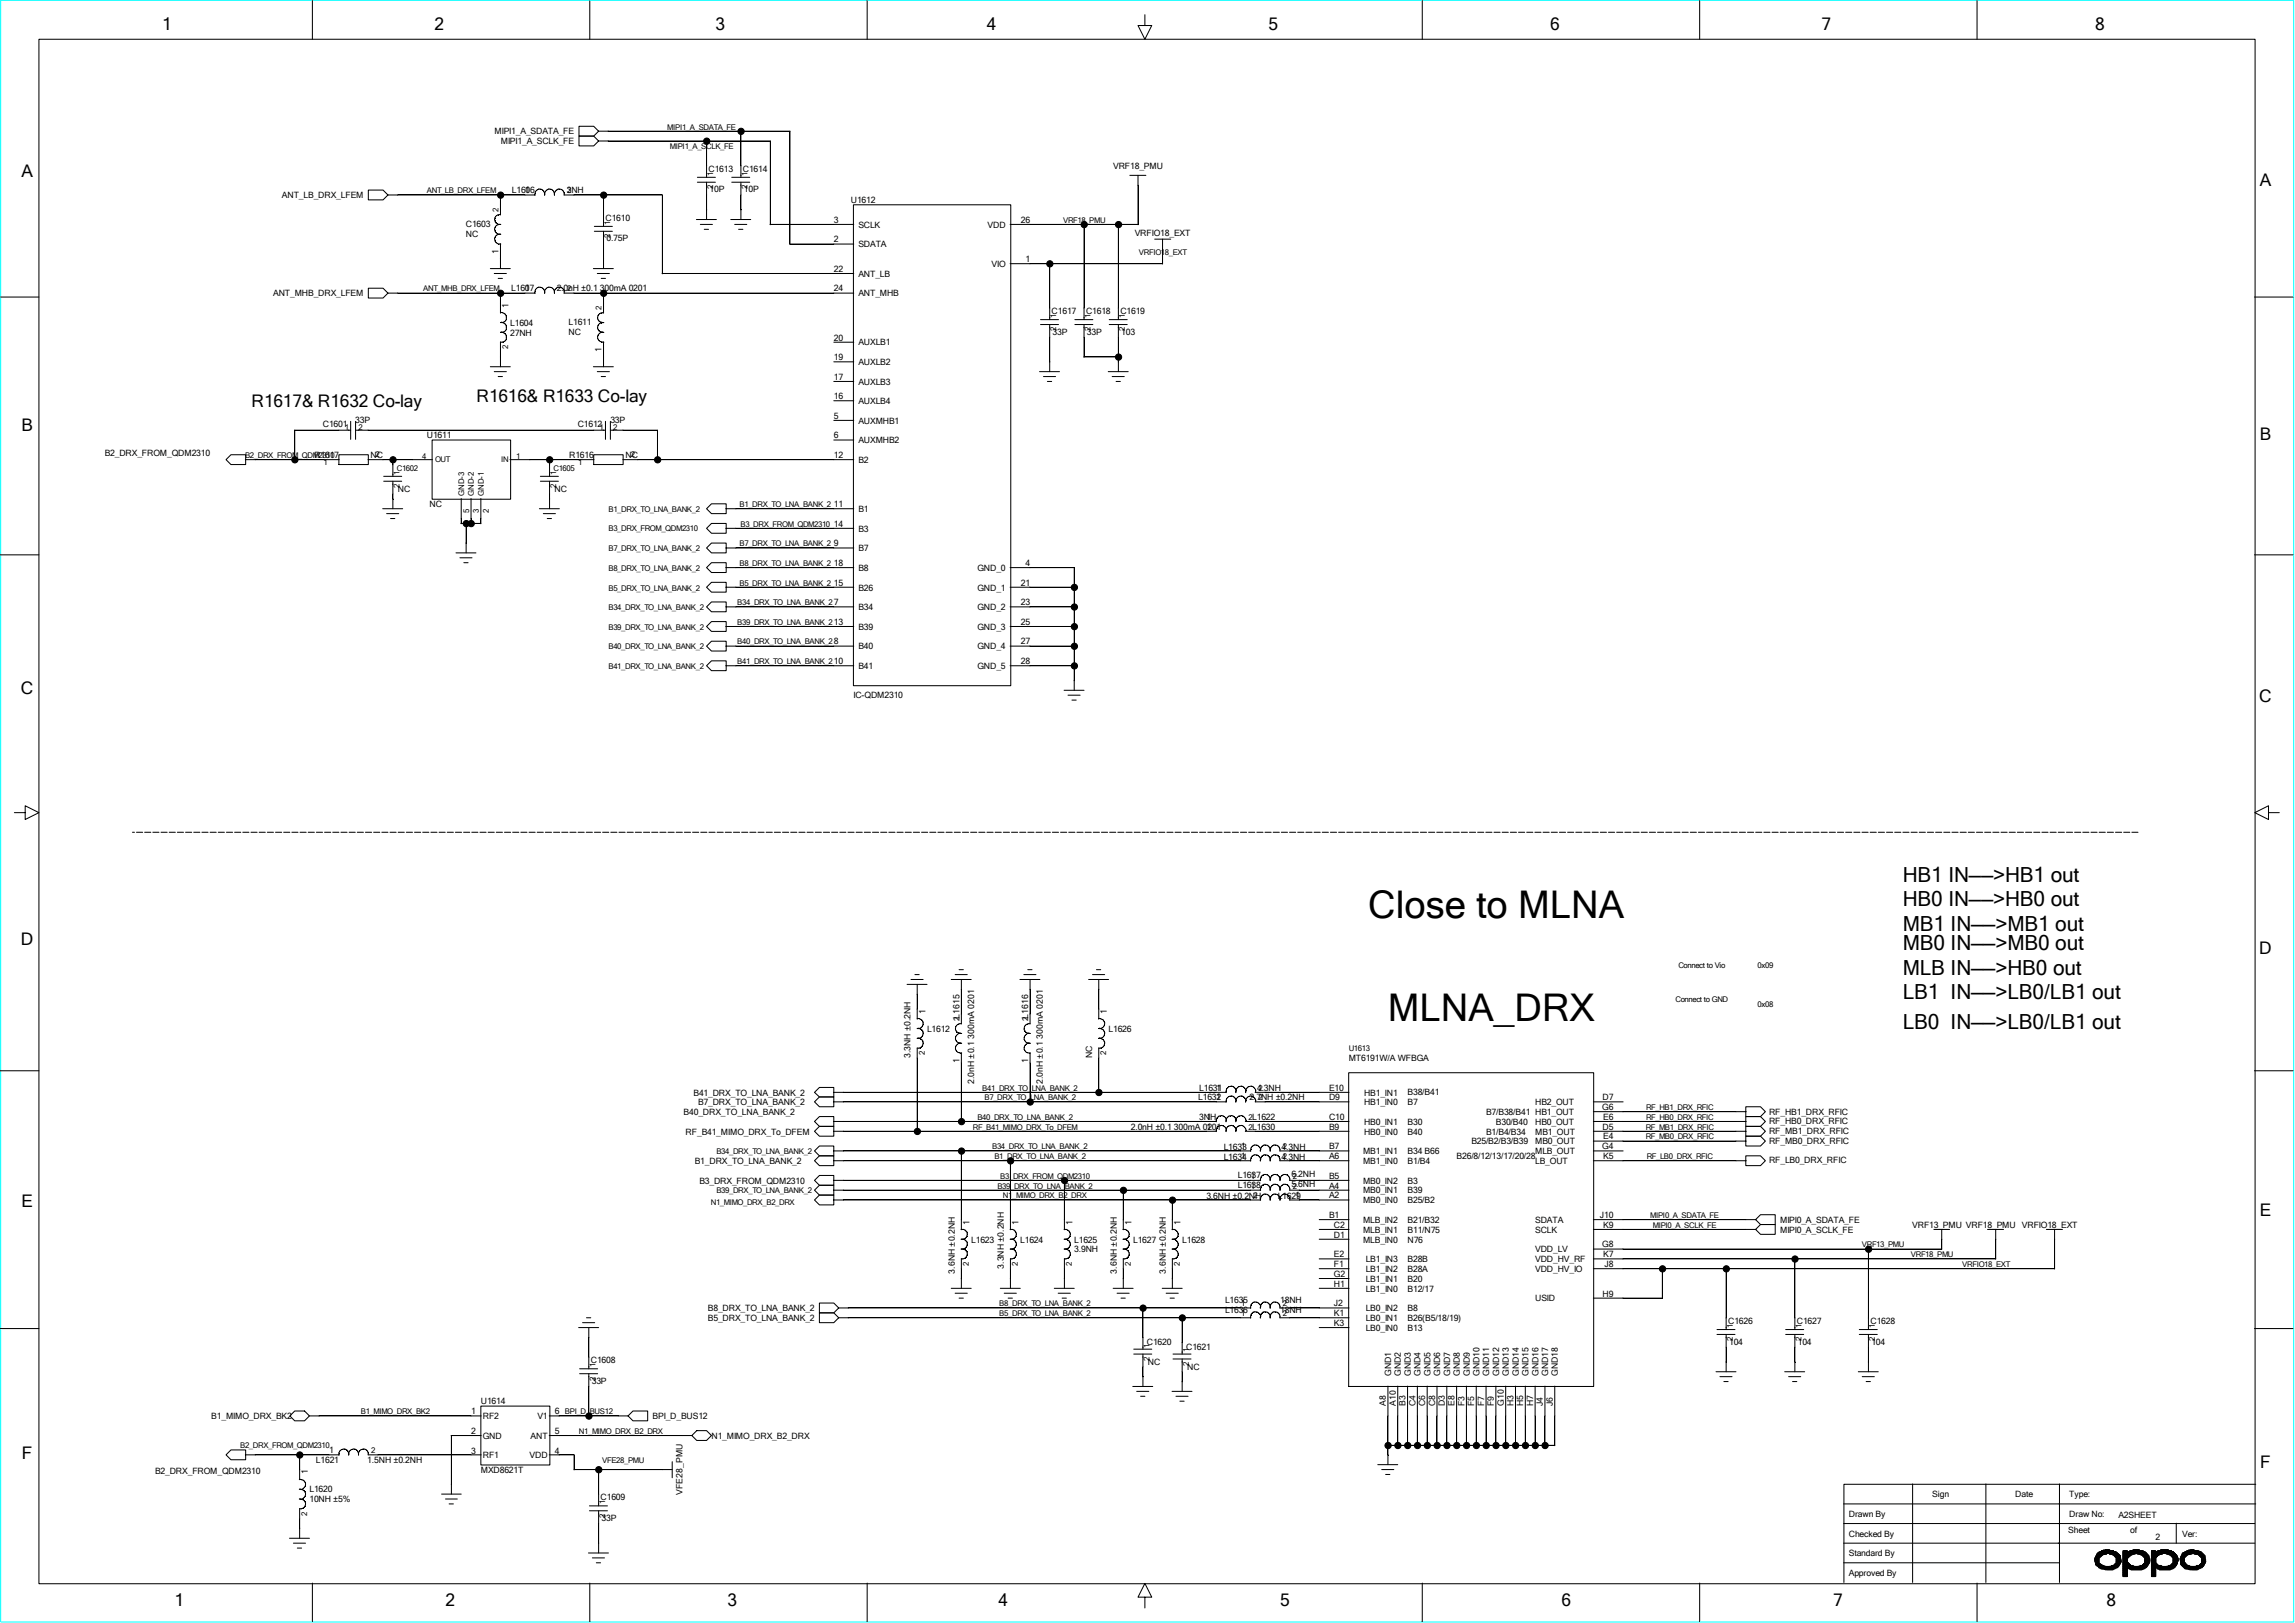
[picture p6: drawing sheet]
<svg xmlns="http://www.w3.org/2000/svg" width="297mm" height="210mm" viewBox="0 0 297 210" stroke-linecap="round" stroke-linejoin="round" font-family="sans-serif">
<defs><g id="words">
<g font-size="4.9">
<text x="177.1" y="118.7">Close to MLNA</text>
<text x="179.6" y="132.1">MLNA_DRX</text>
</g>
<g font-size="2.7">
<text x="246.3" y="117.3">HB0 IN——&gt;HB0 out</text>
<text x="246.3" y="114.1">HB1 IN——&gt;HB1 out</text>
<text x="246.3" y="123">MB0 IN——&gt;MB0 out</text>
<text x="246.3" y="120.4">MB1 IN——&gt;MB1 out</text>
<text x="246.3" y="129.3">LB1 IN——&gt;LB0/LB1 out</text>
<text x="246.3" y="126.2">MLB IN——&gt;HB0 out</text>
<text x="246.3" y="133.1">LB0 IN——&gt;LB0/LB1 out</text>
</g>
<g font-size="2.2">
<text x="21" y="3.9">1</text>
<text x="56.2" y="3.9">2</text>
<text x="92.6" y="3.9">3</text>
<text x="127.7" y="3.9">4</text>
<text x="164.2" y="3.9">5</text>
<text x="200.6" y="3.9">6</text>
<text x="235.8" y="3.9">7</text>
<text x="271.1" y="3.9">8</text>
<text x="2.8" y="22.9">A</text>
<text x="292.5" y="24.1">A</text>
<text x="32.6" y="52.7">R1617&amp; R1632 Co-lay</text>
<text x="61.7" y="52">R1616&amp; R1633 Co-lay</text>
<text x="2.8" y="55.8">B</text>
<text x="292.5" y="57">B</text>
<text x="2.7" y="89.7">C</text>
<text x="292.4" y="90.8">C</text>
<text x="2.7" y="122.3">D</text>
<text x="292.4" y="123.5">D</text>
<text x="2.8" y="156.2">E</text>
<text x="292.5" y="157.4">E</text>
<text x="2.8" y="188.8">F</text>
<text x="292.5" y="189.9">F</text>
<text x="22.6" y="207.9">1</text>
<text x="57.7" y="207.9">2</text>
<text x="94.1" y="207.9">3</text>
<text x="129.2" y="207.9">4</text>
<text x="165.7" y="207.9">5</text>
<text x="202.1" y="207.9">6</text>
<text x="237.2" y="207.9">7</text>
<text x="272.6" y="207.9">8</text>
</g>
<g font-size="1.1">
<text x="64" y="17.4">MIPI1_A_SDATA_FE</text>
<text x="64.8" y="18.7">MIPI1_A_SCLK_FE</text>
<text x="91.7" y="22.2">C1613</text>
<text x="96.1" y="22.2">C1614</text>
<text x="144.1" y="21.8">VRF18_PMU</text>
<text x="36.5" y="25.7">ANT_LB_DRX_LFEM</text>
<text x="60.3" y="29.4">C1603</text>
<text x="66.3" y="25">L1606</text>
<text x="67.9" y="25">1</text>
<text x="73.4" y="25">3NH</text>
<text x="78.4" y="28.6">C1610</text>
<text x="91.8" y="24.9">10P</text>
<text x="96.3" y="24.9">10P</text>
<text x="107.9" y="28.8">3</text>
<text x="110.1" y="26.3">U1612</text>
<text x="111.1" y="29.5">SCLK</text>
<text x="127.8" y="29.5">VDD</text>
<text x="132.1" y="28.8">26</text>
<text x="60.3" y="30.7">NC</text>
<text x="64.5" y="32.9" transform="rotate(-90 64.5 32.9)">1</text>
<text x="78.5" y="31.2">0.75P</text>
<text x="107.9" y="35.2">22</text>
<text x="107.9" y="31.4">2</text>
<text x="111.1" y="32">SDATA</text>
<text x="111.1" y="35.8">ANT_LB</text>
<text x="128.3" y="34.5">VIO</text>
<text x="132.7" y="33.9">1</text>
<text x="146.9" y="30.5">VRFIO18_EXT</text>
<text x="35.3" y="38.4">ANT_MHB_DRX_LFEM</text>
<text x="65.8" y="39.8" transform="rotate(-90 65.8 39.8)">1</text>
<text x="66.2" y="37.6">L1607</text>
<text x="67.9" y="37.7">1</text>
<text x="72.1" y="37.6">2.0nH ±0.1 300mA 0201</text>
<text x="107.9" y="37.7">24</text>
<text x="111.1" y="38.4">ANT_MHB</text>
<text x="136.1" y="40.6">C1617</text>
<text x="140.5" y="40.6">C1618</text>
<text x="145" y="40.6">C1619</text>
<text x="66" y="43.4">27NH</text>
<text x="66" y="42.2">L1604</text>
<text x="73.6" y="42.1">L1611</text>
<text x="73.6" y="43.3">NC</text>
<text x="77.8" y="45.5" transform="rotate(-90 77.8 45.5)">1</text>
<text x="107.9" y="46.6">19</text>
<text x="107.9" y="44.1">20</text>
<text x="111.1" y="44.7">AUXLB1</text>
<text x="111.1" y="47.2">AUXLB2</text>
<text x="136.2" y="43.3">33P</text>
<text x="140.7" y="43.3">33P</text>
<text x="145.1" y="43.3">103</text>
<text x="107.9" y="51.6">16</text>
<text x="107.9" y="49.1">17</text>
<text x="111.1" y="49.8">AUXLB3</text>
<text x="111.1" y="52.3">AUXLB4</text>
<text x="13.5" y="59.1">B2_DRX_FROM_QDM2310</text>
<text x="40.7" y="59.3">R1617</text>
<text x="41.8" y="55.2">C1601</text>
<text x="46" y="54.8">33P</text>
<text x="48" y="59.3">NC</text>
<text x="55.2" y="56.7">U1611</text>
<text x="73.7" y="59.3">R1616</text>
<text x="74.8" y="55.2">C1612</text>
<text x="79" y="54.8">33P</text>
<text x="80.9" y="59.3">NC</text>
<text x="107.9" y="54.2">5</text>
<text x="107.9" y="59.3">12</text>
<text x="107.9" y="56.7">6</text>
<text x="111.1" y="54.8">AUXMHB1</text>
<text x="111.1" y="57.4">AUXMHB2</text>
<text x="111.1" y="59.9">B2</text>
<text x="51.5" y="63.7">NC</text>
<text x="55.6" y="65.6">NC</text>
<text x="71.8" y="63.7">NC</text>
<text x="107.9" y="65.6">11</text>
<text x="107.9" y="70.7">9</text>
<text x="107.9" y="68.2">14</text>
<text x="111.1" y="66.3">B1</text>
<text x="111.1" y="68.8">B3</text>
<text x="111.1" y="71.3">B7</text>
<text x="107.9" y="75.8">15</text>
<text x="107.9" y="73.2">18</text>
<text x="111.1" y="73.9">B8</text>
<text x="111.1" y="76.4">B26</text>
<text x="126.5" y="73.9">GND_0</text>
<text x="126.5" y="76.4">GND_1</text>
<text x="132.1" y="75.8">21</text>
<text x="132.7" y="73.2">4</text>
<text x="111.1" y="79">B34</text>
<text x="111.1" y="81.5">B39</text>
<text x="126.5" y="79">GND_2</text>
<text x="126.5" y="81.5">GND_3</text>
<text x="132.1" y="83.4">27</text>
<text x="132.1" y="80.9">25</text>
<text x="132.1" y="78.3">23</text>
<text x="111.1" y="84">B40</text>
<text x="111.1" y="86.6">B41</text>
<text x="126.5" y="84">GND_4</text>
<text x="126.5" y="86.6">GND_5</text>
<text x="132.1" y="85.9">28</text>
<text x="110.4" y="90.4">IC-QDM2310</text>
<text x="119.8" y="131.2" transform="rotate(-90 119.8 131.2)">1</text>
<text x="143.3" y="131.2" transform="rotate(-90 143.3 131.2)">1</text>
<text x="117.9" y="136.9" transform="rotate(-90 117.9 136.9)">3.3NH ±0.2NH</text>
<text x="120" y="133.5">L1612</text>
<text x="124.2" y="137.5" transform="rotate(-90 124.2 137.5)">1</text>
<text x="133.1" y="137.5" transform="rotate(-90 133.1 137.5)">1</text>
<text x="141.3" y="136.9" transform="rotate(-90 141.3 136.9)">NC</text>
<text x="143.5" y="133.5">L1626</text>
<text x="174.5" y="137.3">MT6191W/A WFBGA</text>
<text x="89.7" y="141.8">B41_DRX_TO_LNA_BANK_2</text>
<text x="90.3" y="143">B7_DRX_TO_LNA_BANK_2</text>
<text x="126.1" y="140.3" transform="rotate(-90 126.1 140.3)">2.0nH ±0.1 300mA 0201</text>
<text x="135" y="140.3" transform="rotate(-90 135 140.3)">2.0nH ±0.1 300mA 0201</text>
<text x="155.1" y="142.4">L1632</text>
<text x="155.2" y="141.2">L1631</text>
<text x="157.4" y="141.1">1</text>
<text x="157.4" y="142.4">1</text>
<text x="161.7" y="142.4">2.7NH ±0.2NH</text>
<text x="162.7" y="141.2">4.3NH</text>
<text x="172" y="141.1">E10</text>
<text x="172" y="142.4">D9</text>
<text x="176.5" y="143">HB1_IN0</text>
<text x="176.5" y="141.8">HB1_IN1</text>
<text x="182.2" y="143">B7</text>
<text x="182.2" y="141.7">B38/B41</text>
<text x="198.7" y="143">HB2_OUT</text>
<text x="207.3" y="143.6">G6</text>
<text x="207.4" y="142.4">D7</text>
<text x="88.5" y="144.3">B40_DRX_TO_LNA_BANK_2</text>
<text x="88.7" y="146.8">RF_B41_MIMO_DRX_To_DFEM</text>
<text x="146.3" y="146.2">2.0nH ±0.1 300mA 0201</text>
<text x="155.2" y="144.9">3NH</text>
<text x="156.1" y="146.2">1</text>
<text x="156.1" y="144.9">1</text>
<text x="158.4" y="148.8">L1633</text>
<text x="160.6" y="150">1</text>
<text x="160.6" y="148.7">1</text>
<text x="165.9" y="148.8">4.3NH</text>
<text x="172" y="150">A6</text>
<text x="172" y="144.9">C10</text>
<text x="172" y="148.7">B7</text>
<text x="172" y="146.2">B9</text>
<text x="176.4" y="149.4">MB1_IN1</text>
<text x="176.5" y="146.8">HB0_IN0</text>
<text x="176.5" y="145.5">HB0_IN1</text>
<text x="182.2" y="146.8">B40</text>
<text x="182.2" y="145.5">B30</text>
<text x="182.2" y="149.4">B34 B66</text>
<text x="188.5" y="150">B26/8/12/13/17/20/28</text>
<text x="190.4" y="148.1">B25/B2/B3/B39</text>
<text x="192.3" y="144.3">B7/B38/B41 HB1_OUT</text>
<text x="192.3" y="146.8">B1/B4/B34</text>
<text x="193.6" y="145.5">B30/B40</text>
<text x="198.7" y="145.5">HB0_OUT</text>
<text x="198.7" y="146.8">MB1_OUT</text>
<text x="198.7" y="148.1">MB0_OUT</text>
<text x="198.7" y="149.4">MLB_OUT</text>
<text x="207.3" y="148.7">G4</text>
<text x="207.4" y="146.2">D5</text>
<text x="207.5" y="147.4">E4</text>
<text x="207.5" y="144.9">E6</text>
<text x="207.5" y="150">K5</text>
<text x="228.9" y="144.2">RF_HB1_DRX_RFIC</text>
<text x="228.9" y="145.5">RF_HB0_DRX_RFIC</text>
<text x="228.9" y="146.8">RF_MB1_DRX_RFIC</text>
<text x="228.9" y="148">RF_MB0_DRX_RFIC</text>
<text x="89.9" y="150.6">B1_DRX_TO_LNA_BANK_2</text>
<text x="90.5" y="153.2">B3_DRX_FROM_QDM2310</text>
<text x="156.1" y="155.2">3.6NH ±0.2NH</text>
<text x="158.4" y="150.1">L1634</text>
<text x="160.2" y="152.4">L1637</text>
<text x="160.2" y="153.7">L1638</text>
<text x="161.8" y="152.5">1</text>
<text x="161.8" y="153.8">1</text>
<text x="165.4" y="155.2">L1629</text>
<text x="165.9" y="150.1">4.3NH</text>
<text x="167.1" y="152.3">6.2NH</text>
<text x="167.1" y="153.6">5.6NH</text>
<text x="167.6" y="155.1">1</text>
<text x="172" y="153.8">A4</text>
<text x="172" y="155.1">A2</text>
<text x="172" y="152.5">B5</text>
<text x="176.4" y="155.7">MB0_IN0</text>
<text x="176.4" y="153.2">MB0_IN2</text>
<text x="176.4" y="150.6">MB1_IN0</text>
<text x="176.4" y="154.4">MB0_IN1</text>
<text x="182.2" y="150.6">B1/B4</text>
<text x="182.2" y="154.4">B39</text>
<text x="182.2" y="153.2">B3</text>
<text x="182.2" y="155.7">B25/B2</text>
<text x="198.7" y="150.6">LB_OUT</text>
<text x="228.9" y="150.5">RF_LB0_DRX_RFIC</text>
<text x="125.5" y="158.5" transform="rotate(-90 125.5 158.5)">1</text>
<text x="125.7" y="160.8">L1623</text>
<text x="131.8" y="158.5" transform="rotate(-90 131.8 158.5)">1</text>
<text x="132" y="160.8">L1624</text>
<text x="138.8" y="158.5" transform="rotate(-90 138.8 158.5)">1</text>
<text x="139" y="160.8">L1625</text>
<text x="146.4" y="158.5" transform="rotate(-90 146.4 158.5)">1</text>
<text x="146.6" y="160.8">L1627</text>
<text x="152.8" y="158.5" transform="rotate(-90 152.8 158.5)">1</text>
<text x="153" y="160.8">L1628</text>
<text x="172" y="157.6">B1</text>
<text x="172.6" y="160.1">D1</text>
<text x="172.6" y="158.9">C2</text>
<text x="176.4" y="158.2">MLB_IN2</text>
<text x="176.4" y="159.5">MLB_IN1</text>
<text x="176.4" y="160.8">MLB_IN0</text>
<text x="182.2" y="159.5">B11/N75</text>
<text x="182.2" y="158.2">B21/B32</text>
<text x="182.2" y="160.8">N76</text>
<text x="198.7" y="159.5">SCLK</text>
<text x="198.7" y="158.2">SDATA</text>
<text x="207.1" y="157.6">J10</text>
<text x="207.3" y="161.4">G8</text>
<text x="207.5" y="158.9">K9</text>
<text x="230.4" y="158.2">MIPI0_A_SDATA_FE</text>
<text x="230.4" y="159.5">MIPI0_A_SCLK_FE</text>
<text x="247.5" y="158.9">VRF13_PMU VRF18_PMU</text>
<text x="261.7" y="158.9">VRFIO18_EXT</text>
<text x="123.6" y="164.8" transform="rotate(-90 123.6 164.8)">3.6NH ±0.2NH</text>
<text x="129.9" y="164.2" transform="rotate(-90 129.9 164.2)">3.3NH ±0.2NH</text>
<text x="139" y="162.1">3.9NH</text>
<text x="144.5" y="164.8" transform="rotate(-90 144.5 164.8)">3.6NH ±0.2NH</text>
<text x="150.9" y="164.8" transform="rotate(-90 150.9 164.8)">3.6NH ±0.2NH</text>
<text x="172.6" y="165.2">G2</text>
<text x="172.6" y="164">F1</text>
<text x="172.6" y="162.7">E2</text>
<text x="172.6" y="166.5">H1</text>
<text x="176.7" y="167.1">LB1_IN0</text>
<text x="176.7" y="165.9">LB1_IN1</text>
<text x="176.7" y="164.6">LB1_IN2</text>
<text x="176.7" y="163.3">LB1_IN3</text>
<text x="182.2" y="164.6">B28A</text>
<text x="182.2" y="163.3">B28B</text>
<text x="182.2" y="165.9">B20</text>
<text x="182.2" y="167.1">B12/17</text>
<text x="198.7" y="162.1">VDD_LV</text>
<text x="198.7" y="163.3">VDD_HV_RF</text>
<text x="198.7" y="164.6">VDD_HV_IO</text>
<text x="207.4" y="167.8">H9</text>
<text x="207.5" y="162.7">K7</text>
<text x="207.6" y="164">J8</text>
<text x="91.6" y="169.7">B8_DRX_TO_LNA_BANK_2</text>
<text x="91.6" y="170.9">B5_DRX_TO_LNA_BANK_2</text>
<text x="148.4" y="174">C1620</text>
<text x="158.5" y="168.7">L1635</text>
<text x="158.5" y="169.9">L1636</text>
<text x="160.6" y="169">1</text>
<text x="160.6" y="170.3">1</text>
<text x="165.7" y="168.7">18NH</text>
<text x="165.7" y="169.9">18NH</text>
<text x="172.6" y="169">J2</text>
<text x="172.6" y="170.3">K1</text>
<text x="172.6" y="171.6">K3</text>
<text x="176.7" y="172.2">LB0_IN0</text>
<text x="176.7" y="170.9">LB0_IN1</text>
<text x="176.7" y="169.7">LB0_IN2</text>
<text x="182.2" y="170.9">B26(B5/18/19)</text>
<text x="182.2" y="169.7">B8</text>
<text x="182.2" y="172.2">B13</text>
<text x="198.7" y="168.4">USID</text>
<text x="223.6" y="171.3">C1626</text>
<text x="223.8" y="174">104</text>
<text x="232.5" y="171.3">C1627</text>
<text x="232.7" y="174">104</text>
<text x="242.1" y="171.3">C1628</text>
<text x="242.2" y="174">104</text>
<text x="76.5" y="176.4">C1608</text>
<text x="76.6" y="179.1">33P</text>
<text x="148.5" y="176.7">NC</text>
<text x="153.5" y="174.6">C1621</text>
<text x="153.6" y="177.3">NC</text>
<text x="180" y="178.1" transform="rotate(-90 180 178.1)">GND1</text>
<text x="181.3" y="178.1" transform="rotate(-90 181.3 178.1)">GND2</text>
<text x="182.6" y="178.1" transform="rotate(-90 182.6 178.1)">GND3</text>
<text x="183.9" y="178.1" transform="rotate(-90 183.9 178.1)">GND4</text>
<text x="185.1" y="178.1" transform="rotate(-90 185.1 178.1)">GND5</text>
<text x="186.4" y="178.1" transform="rotate(-90 186.4 178.1)">GND6</text>
<text x="187.7" y="178.1" transform="rotate(-90 187.7 178.1)">GND7</text>
<text x="188.9" y="178.1" transform="rotate(-90 188.9 178.1)">GND8</text>
<text x="190.2" y="178.1" transform="rotate(-90 190.2 178.1)">GND9</text>
<text x="191.5" y="178.1" transform="rotate(-90 191.5 178.1)">GND10</text>
<text x="192.7" y="178.1" transform="rotate(-90 192.7 178.1)">GND11</text>
<text x="194" y="178.1" transform="rotate(-90 194 178.1)">GND12</text>
<text x="195.3" y="178.1" transform="rotate(-90 195.3 178.1)">GND13</text>
<text x="196.6" y="178.1" transform="rotate(-90 196.6 178.1)">GND14</text>
<text x="197.8" y="178.1" transform="rotate(-90 197.8 178.1)">GND15</text>
<text x="199.1" y="178.1" transform="rotate(-90 199.1 178.1)">GND16</text>
<text x="200.4" y="178.1" transform="rotate(-90 200.4 178.1)">GND17</text>
<text x="201.6" y="178.1" transform="rotate(-90 201.6 178.1)">GND18</text>
<text x="27.3" y="183.6">B1_MIMO_DRX_BK2</text>
<text x="61" y="183">1</text>
<text x="61" y="185.5">2</text>
<text x="62.2" y="181.7">U1614</text>
<text x="62.5" y="183.6">RF2</text>
<text x="69.6" y="183.6">V1</text>
<text x="71.8" y="185.5">5</text>
<text x="71.8" y="183">6 BPI_D_BUS12</text>
<text x="84.5" y="183.6">BPI_D_BUS12</text>
<text x="179.4" y="181.9" transform="rotate(-90 179.4 181.9)">A8</text>
<text x="180.6" y="181.9" transform="rotate(-90 180.6 181.9)">A10</text>
<text x="181.9" y="181.9" transform="rotate(-90 181.9 181.9)">B3</text>
<text x="183.2" y="181.9" transform="rotate(-90 183.2 181.9)">C4</text>
<text x="184.4" y="181.9" transform="rotate(-90 184.4 181.9)">C6</text>
<text x="185.7" y="181.9" transform="rotate(-90 185.7 181.9)">C8</text>
<text x="187" y="181.9" transform="rotate(-90 187 181.9)">D3</text>
<text x="188.3" y="181.9" transform="rotate(-90 188.3 181.9)">E8</text>
<text x="189.5" y="181.9" transform="rotate(-90 189.5 181.9)">F3</text>
<text x="190.8" y="181.9" transform="rotate(-90 190.8 181.9)">F5</text>
<text x="192.1" y="181.9" transform="rotate(-90 192.1 181.9)">F7</text>
<text x="193.3" y="181.9" transform="rotate(-90 193.3 181.9)">F9</text>
<text x="194.6" y="181.9" transform="rotate(-90 194.6 181.9)">G10</text>
<text x="195.9" y="181.9" transform="rotate(-90 195.9 181.9)">H3</text>
<text x="197.1" y="181.9" transform="rotate(-90 197.1 181.9)">H5</text>
<text x="198.4" y="181.9" transform="rotate(-90 198.4 181.9)">H7</text>
<text x="199.7" y="181.9" transform="rotate(-90 199.7 181.9)">J4</text>
<text x="201" y="181.9" transform="rotate(-90 201 181.9)">J6</text>
<text x="20.1" y="190.8">B2_DRX_FROM_QDM2310</text>
<text x="39.8" y="190.8" transform="rotate(-90 39.8 190.8)">1</text>
<text x="40.9" y="189.3">L1621</text>
<text x="42.6" y="188">1</text>
<text x="47.5" y="189.3">1.5NH ±0.2NH</text>
<text x="61" y="188.1">3</text>
<text x="62.2" y="190.6">MXD8621T</text>
<text x="62.5" y="186.2">GND</text>
<text x="62.5" y="188.7">RF1</text>
<text x="68.5" y="188.7">VDD</text>
<text x="68.7" y="186.2">ANT</text>
<text x="71.8" y="188.1">4</text>
<text x="92.1" y="186.2">N1_MIMO_DRX_B2_DRX</text>
<text x="40" y="193.1">L1620</text>
<text x="40" y="194.4">10NH ±5%</text>
<text x="77.7" y="194.1">C1609</text>
<text x="77.9" y="196.8">33P</text>
<text x="88.3" y="193.5" transform="rotate(-90 88.3 193.5)">VFE28_PMU</text>
<text x="239.3" y="196.3">Drawn By</text>
<text x="250.1" y="193.8">Sign</text>
<text x="260.8" y="193.8">Date</text>
<text x="267.8" y="196.3">Draw No:</text>
<text x="267.8" y="193.8">Type:</text>
<text x="274.2" y="196.4">A2SHEET</text>
<text x="239.3" y="198.8">Checked By</text>
<text x="239.3" y="201.4">Standard By</text>
<text x="239.3" y="203.9">Approved By</text>
<text x="267.7" y="198.3">Sheet</text>
<text x="275.7" y="198.3">of</text>
<text x="279" y="199.2">2</text>
<text x="282.4" y="198.8">Ver:</text>
</g>
<g font-size="1">
<text x="86.4" y="16.8">MIPI1_A_SDATA_FE</text>
<text x="86.7" y="19.3">MIPI1_A_SCLK_FE</text>
<text x="92.3" y="22.7" transform="rotate(-90 92.3 22.7)">1</text>
<text x="96.7" y="22.7" transform="rotate(-90 96.7 22.7)">1</text>
<text x="55.2" y="25">ANT_LB_DRX_LFEM</text>
<text x="64.5" y="27.4" transform="rotate(-90 64.5 27.4)">2</text>
<text x="73.4" y="25">2</text>
<text x="79" y="29.1" transform="rotate(-90 79 29.1)">1</text>
<text x="92.3" y="24.5" transform="rotate(-90 92.3 24.5)">2</text>
<text x="96.7" y="24.5" transform="rotate(-90 96.7 24.5)">2</text>
<text x="137.6" y="28.8">VRF18_PMU</text>
<text x="79" y="30.8" transform="rotate(-90 79 30.8)">2</text>
<text x="147.4" y="32.9">VRFIO18_EXT</text>
<text x="54.8" y="37.7">ANT_MHB_DRX_LFEM</text>
<text x="73.4" y="37.7">2</text>
<text x="77.9" y="40.1" transform="rotate(-90 77.9 40.1)">2</text>
<text x="136.7" y="41.1" transform="rotate(-90 136.7 41.1)">1</text>
<text x="141.1" y="41.1" transform="rotate(-90 141.1 41.1)">1</text>
<text x="145.6" y="41.1" transform="rotate(-90 145.6 41.1)">1</text>
<text x="65.7" y="45.2" transform="rotate(-90 65.7 45.2)">2</text>
<text x="136.7" y="42.9" transform="rotate(-90 136.7 42.9)">2</text>
<text x="141.1" y="42.9" transform="rotate(-90 141.1 42.9)">2</text>
<text x="145.6" y="42.9" transform="rotate(-90 145.6 42.9)">2</text>
<text x="31.7" y="59.3">B2_DRX_FROM_QDM2310</text>
<text x="44.6" y="55.6">1</text>
<text x="46.4" y="55.6">2</text>
<text x="48.6" y="59.1">2</text>
<text x="54.7" y="59.4">4</text>
<text x="56.3" y="59.8">OUT</text>
<text x="64.9" y="59.8">IN</text>
<text x="66.8" y="59.4">1</text>
<text x="77.6" y="55.6">1</text>
<text x="79.4" y="55.6">2</text>
<text x="81.6" y="59.1">2</text>
<text x="41.9" y="60.2">1</text>
<text x="51.4" y="61">C1602</text>
<text x="51.7" y="63.2" transform="rotate(-90 51.7 63.2)">2</text>
<text x="51.7" y="61.4" transform="rotate(-90 51.7 61.4)">1</text>
<text x="60.1" y="64.2" transform="rotate(-90 60.1 64.2)">GND-3</text>
<text x="61.3" y="64.2" transform="rotate(-90 61.3 64.2)">GND-2</text>
<text x="62.6" y="64.2" transform="rotate(-90 62.6 64.2)">GND-1</text>
<text x="71.6" y="61">C1605</text>
<text x="72" y="63.2" transform="rotate(-90 72 63.2)">2</text>
<text x="72" y="61.4" transform="rotate(-90 72 61.4)">1</text>
<text x="74.8" y="60.2">1</text>
<text x="95.7" y="65.6">B1_DRX_TO_LNA_BANK_2</text>
<text x="60.7" y="66.4" transform="rotate(-90 60.7 66.4)">5</text>
<text x="62" y="66.4" transform="rotate(-90 62 66.4)">3</text>
<text x="63.2" y="66.4" transform="rotate(-90 63.2 66.4)">2</text>
<text x="78.7" y="66.3">B1_DRX_TO_LNA_BANK_2</text>
<text x="78.7" y="68.7">B3_DRX_FROM_QDM2310</text>
<text x="78.7" y="71.3">B7_DRX_TO_LNA_BANK_2</text>
<text x="95.7" y="70.7">B7_DRX_TO_LNA_BANK_2</text>
<text x="95.8" y="68.2">B3_DRX_FROM_QDM2310</text>
<text x="78.7" y="73.9">B8_DRX_TO_LNA_BANK_2</text>
<text x="78.7" y="76.4">B5_DRX_TO_LNA_BANK_2</text>
<text x="95.7" y="75.8">B5_DRX_TO_LNA_BANK_2</text>
<text x="95.7" y="73.2">B8_DRX_TO_LNA_BANK_2</text>
<text x="78.7" y="79">B34_DRX_TO_LNA_BANK_2</text>
<text x="78.7" y="81.5">B39_DRX_TO_LNA_BANK_2</text>
<text x="95.4" y="83.4">B40_DRX_TO_LNA_BANK_28</text>
<text x="95.4" y="80.9">B39_DRX_TO_LNA_BANK_213</text>
<text x="95.4" y="78.3">B34_DRX_TO_LNA_BANK_27</text>
<text x="78.7" y="84">B40_DRX_TO_LNA_BANK_2</text>
<text x="78.7" y="86.6">B41_DRX_TO_LNA_BANK_2</text>
<text x="95.4" y="85.9">B41_DRX_TO_LNA_BANK_210</text>
<text x="217.2" y="125.3">Connect to Vio</text>
<text x="227.5" y="125.3">0x09</text>
<text x="216.8" y="129.7">Connect to GND</text>
<text x="227.5" y="130.3">0x08</text>
<text x="119.7" y="136.6" transform="rotate(-90 119.7 136.6)">2</text>
<text x="124.2" y="132.1" transform="rotate(-90 124.2 132.1)">2L1615</text>
<text x="133.1" y="132.1" transform="rotate(-90 133.1 132.1)">2L1616</text>
<text x="143.2" y="136.6" transform="rotate(-90 143.2 136.6)">2</text>
<text x="174.5" y="136.1">U1613</text>
<text x="127.1" y="141.1">B41_DRX_TO_LNA_BANK_2</text>
<text x="127.4" y="142.4">B7_DRX_TO_LNA_BANK_2</text>
<text x="162.9" y="141.1">2</text>
<text x="162.9" y="142.4">2</text>
<text x="213" y="143.6">RF_HB1_DRX_RFIC</text>
<text x="92.7" y="149.4">B34_DRX_TO_LNA_BANK_2</text>
<text x="125.9" y="146.2">RF_B41_MIMO_DRX_To_DFEM</text>
<text x="126.5" y="144.9">B40_DRX_TO_LNA_BANK_2</text>
<text x="128.4" y="148.7">B34_DRX_TO_LNA_BANK_2</text>
<text x="128.7" y="150">B1_DRX_TO_LNA_BANK_2</text>
<text x="161.6" y="146.2">2L1630</text>
<text x="161.6" y="144.9">2L1622</text>
<text x="166" y="150">2</text>
<text x="166" y="148.7">2</text>
<text x="213" y="147.4">RF_MB0_DRX_RFIC</text>
<text x="213" y="146.2">RF_MB1_DRX_RFIC</text>
<text x="213" y="144.9">RF_HB0_DRX_RFIC</text>
<text x="213.1" y="150">RF_LB0_DRX_RFIC</text>
<text x="92" y="156">N1_MIMO_DRX_B2_DRX</text>
<text x="92.7" y="154.4">B39_DRX_TO_LNA_BANK_2</text>
<text x="129.1" y="153.8">B39_DRX_TO_LNA_BANK_2</text>
<text x="129.5" y="152.5">B3_DRX_FROM_QDM2310</text>
<text x="129.8" y="155.1">N1_MIMO_DRX_B2_DRX</text>
<text x="162.2" y="155.1">2</text>
<text x="167.3" y="152.5">2</text>
<text x="167.3" y="153.8">2</text>
<text x="213.6" y="157.6">MIPI0_A_SDATA_FE</text>
<text x="213.9" y="158.9">MIPI0_A_SCLK_FE</text>
<text x="241" y="161.4">VRF13_PMU</text>
<text x="125.4" y="163.8" transform="rotate(-90 125.4 163.8)">2</text>
<text x="131.7" y="163.8" transform="rotate(-90 131.7 163.8)">2</text>
<text x="138.7" y="163.8" transform="rotate(-90 138.7 163.8)">2</text>
<text x="146.3" y="163.8" transform="rotate(-90 146.3 163.8)">2</text>
<text x="152.7" y="163.8" transform="rotate(-90 152.7 163.8)">2</text>
<text x="247.3" y="162.7">VRF18_PMU</text>
<text x="254" y="164">VRFIO18_EXT</text>
<text x="129.3" y="170.3">B5_DRX_TO_LNA_BANK_2</text>
<text x="129.3" y="169">B8_DRX_TO_LNA_BANK_2</text>
<text x="166" y="169">2</text>
<text x="166" y="170.3">2</text>
<text x="224.2" y="173.6" transform="rotate(-90 224.2 173.6)">2</text>
<text x="224.2" y="171.8" transform="rotate(-90 224.2 171.8)">1</text>
<text x="233.1" y="173.6" transform="rotate(-90 233.1 173.6)">2</text>
<text x="233.1" y="171.8" transform="rotate(-90 233.1 171.8)">1</text>
<text x="242.7" y="173.6" transform="rotate(-90 242.7 173.6)">2</text>
<text x="242.7" y="171.8" transform="rotate(-90 242.7 171.8)">1</text>
<text x="77" y="178.6" transform="rotate(-90 77 178.6)">2</text>
<text x="77" y="176.9" transform="rotate(-90 77 176.9)">1</text>
<text x="148.8" y="176.1" transform="rotate(-90 148.8 176.1)">2</text>
<text x="148.8" y="174.4" transform="rotate(-90 148.8 174.4)">1</text>
<text x="153.8" y="176.7" transform="rotate(-90 153.8 176.7)">2</text>
<text x="153.8" y="175" transform="rotate(-90 153.8 175)">1</text>
<text x="46.7" y="183">B1_MIMO_DRX_BK2</text>
<text x="74.9" y="185.5">N1_MIMO_DRX_B2_DRX</text>
<text x="31.1" y="187.4">B2_DRX_FROM_QDM2310</text>
<text x="48" y="188">2</text>
<text x="77.9" y="189.3">VFE28_PMU</text>
<text x="39.8" y="196.2" transform="rotate(-90 39.8 196.2)">2</text>
<text x="78.3" y="196.4" transform="rotate(-90 78.3 196.4)">2</text>
<text x="78.3" y="194.6" transform="rotate(-90 78.3 194.6)">1</text>
</g>
</g></defs>
<path d="M.1 0h296.7v209.9h-296.7z" fill="none" stroke="#0ff" stroke-width=".13"/>
<g fill="none" stroke="#000" stroke-width=".13">
<path d="M5 5.1h286.8v199.8h-286.8zM40.4 .1v5M74.9 16.3h1.9l.7 .7-.7 .6h-1.9zM74.9 17.6h1.9l.7 .6-.7 .7h-1.9zM76.3 .1v5M77.4 17h24.8v14.6M77.4 18.2h22.3v10.9M91.4 18.2v4.7M95.9 17v5.9M112.2 .1v5M148.2 1.9v1.4h.9l-.9 1.8-.9-1.8h.9M184.1 .1v5"/>
<path d="M220 .1v5M255.9 .1v5M0 38.4h5M47.7 24.6h1.9l.6 .6-.6 .7h-1.9zM47.7 37.3h1.9l.6 .6-.6 .7h-1.9zM50.2 37.9h19.1M50.2 25.2h19.1M63.5 34.8h2.5M64 35.4h1.5M64.5 36h.5M64.6 27.8h.2M64.6 27.8a.65 .65 0 0 0-.6 .7 .65 .65 0 0 0 .8 .5"/>
<path d="M64.6 30.3a.65 .65 0 0 0-.6 .8 .65 .65 0 0 0 .8 .5M64.6 29a.65 .65 0 0 0-.6 .8 .65 .65 0 0 0 .8 .5M64.8 25.2v2.6M64.8 31.5v3.3M64.8 37.9v2.6M69.7 24.5a.67 .67 0 0 1 .8 .6M69.7 37.2a.67 .67 0 0 1 .8 .6M69.7 24.5a.71 .71 0 0 0-.5 .8M69.7 37.2a.67 .67 0 0 0-.5 .8M71 24.5a.67 .67 0 0 1 .8 .6M71 37.2a.67 .67 0 0 1 .8 .6M71 24.5l-.2 .1a.7 .7 0 0 0-.3 .7"/>
<path d="M71 37.2a.67 .67 0 0 0-.5 .8M72.2 24.5a.67 .67 0 0 1 .8 .6M72.2 37.2a.67 .67 0 0 1 .8 .6M72.3 24.5l-.2 .1a.7 .7 0 0 0-.3 .7M72.3 37.2a.67 .67 0 0 0-.5 .8M73 37.9h37.5M73 25.2h12.7v10.2M73 25v.2M73 37.7v.2M76.8 34.8h2.6M76.9 29.9h2.3M76.9 29.3h2.3"/>
<path d="M77.3 35.4h1.6M77.8 36h.6M78.1 25.2v4.1M78.1 29.9v4.9M78.1 37.9v2.6M85.7 35.4h24.8M90.1 28.4h2.6M90.3 23.6h2.3M90.3 22.9h2.3M90.6 29h1.6M91.1 29.7h.6M91.4 23.6v4.8"/>
<path d="M94.6 28.4h2.6M94.7 23.6h2.3M94.7 22.9h2.3M95.1 29h1.5M95.6 29.7h.5M95.9 23.6v4.8M99.7 29h10.8M102.2 31.6h8.3M110.4 26.5h20.4v62.2h-20.4zM130.7 29h16.6M130.7 34.1h19.8M135.8 34.1v7.3"/>
<path d="M140.3 29v12.4M144.7 29v12.4M146.2 22.7h2.1M147.3 22.7v6.4M149.4 30.9h2.1M150.5 30.9v3.3M291.8 38.4h5M29.9 58.8h1.9v1.3h-1.9l-.6-.6zM31.7 59.5h12.2M38.1 55.7h7.3M38.1 55.7v3.8M43.9 58.8h3.8v1.3h-3.8z"/>
<path d="M45.4 54.5v2.4M46 55.7h32.4M46 54.5v2.4M47.6 59.5h8.4M50.8 59.5v2.1M55.9 56.9h10.2v7.7h-10.2zM63.5 47.5h2.5M64 48.1h1.5M64.5 48.7h.5M64.8 44.3h.2M64.8 44.2v3.3M64.8 40.5h.3a.62 .62 0 0 1 .4 .5"/>
<path d="M65 41.7h-.2h.3a.62 .62 0 0 1 .4 .5M65 43h-.2h.3a.62 .62 0 0 1 .4 .5M65.5 40.9v.4a.62 .62 0 0 1-.5 .4M65.5 42.2v.4a.62 .62 0 0 1-.5 .4M65.5 43.5v.4a.62 .62 0 0 1-.5 .4M66 59.5h10.9M71.1 59.5v2.1M76.8 47.5h2.6M76.8 58.8h3.8v1.3h-3.8zM77.3 48.1h1.6M77.3 43.8a.71 .71 0 0 0 .8 .5M77.3 42.5l.4 .4 .4 .1"/>
<path d="M77.3 41.2a.69 .69 0 0 0 .7 .5M77.8 48.7h.6M77.9 41.7h.2M77.9 40.5h.2M77.9 43l-.3 .1a.65 .65 0 0 0-.3 .7M77.9 40.5h-.1a.66 .66 0 0 0-.5 .8M77.9 41.7l-.1 .1a.66 .66 0 0 0-.5 .7M78 43h.1M78.1 44.2v3.3M78.4 54.5v2.4M79 55.7h6.1v3.8M79 54.5v2.4"/>
<path d="M80.6 59.5h29.9M107.9 44.3h2.6M107.9 46.8h2.6M107.9 49.4h2.6M107.9 51.9h2.6M107.9 54.4h2.6M107.9 56.9h2.6M134.5 48.1h2.6M134.7 42h2.3M134.7 41.4h2.3M135 48.7h1.6M135.6 49.4h.5"/>
<path d="M135.8 42v6.1M139.1 42h2.3M139.1 41.4h2.3M140.3 46.2h4.4M140.3 42v4.2M143.4 48.1h2.6M143.6 42h2.3M143.6 41.4h2.3M143.9 48.7h1.6M144.4 49.4h.6M144.7 42v6.1M0 71.8h5"/>
<path d="M49.5 65.8h2.6M49.7 62.3h2.3M49.7 61.6h2.3M50 66.5h1.6M50.5 67.1h.6M50.8 62.3v3.5M59 71.5h2.6M59.5 72.2h1.6M59.6 67.7h2.6M59.7 64.5v3.3M60 72.8h.6M60.3 67.7v3.8"/>
<path d="M61 64.5v3.3M62.2 64.5v3.3M69.8 65.8h2.6M69.9 62.3h2.4M69.9 61.6h2.4M70.3 66.5h1.6M70.8 67.1h.6M71.1 62.3v3.5M91.4 68.4l.7-.7h1.9v1.3h-1.9zM91.4 70.9l.7-.6h1.9v1.2h-1.9zM91.4 73.4l.7-.6h1.9v1.3h-1.9zM91.4 78.5l.7-.6h1.9v1.3h-1.9z"/>
<path d="M92.1 65.2h1.9v1.3h-1.9l-.7-.7zM92.1 75.4h1.9v1.2h-1.9l-.7-.6zM93.9 65.8h16.6M93.9 68.4h16.6M93.9 70.9h16.6M93.9 73.4h16.6M93.9 76h16.6M93.9 78.5h16.6M130.7 73.4h8.3v15.9M130.7 76h8.3M130.7 78.5h8.3M291.8 71.8h5"/>
<path d="M91.4 81.1l.7-.7h1.9v1.3h-1.9zM91.4 83.6l.7-.6h1.9v1.2h-1.9zM91.4 86.1l.7-.6h1.9v1.3h-1.9zM93.9 81.1h16.6M93.9 83.6h16.6M93.9 86.1h16.6M130.7 81.1h8.3M130.7 83.6h8.3M130.7 86.1h8.3M137.7 89.3h2.6M138.2 90h1.6M138.7 90.6h.6"/>
<path d="M1.9 105.2h1.4v-.9l1.7 .9-1.7 .8v-.8M293.6 105.2v-.9l-1.8 .9 1.8 .8v-.8h1.4M0 138.6h5M117.4 127.4h2.6M117.9 126.7h1.6M118.4 126.1h.6M118.7 127.4v4.5M118.7 135.6v10.8M118.7 131.8h.3a.62 .62 0 0 1 .5 .5M118.7 135.6h.3M119 133.1h-.3h.3a.62 .62 0 0 1 .5 .5M119 134.4h-.3h.3a.62 .62 0 0 1 .5 .5"/>
<path d="M119.5 132.3l-.2 .5-.4 .3M119.5 133.6l-.2 .5-.4 .3M119.5 134.8l-.2 .6-.4 .2M123.1 126.7h2.6M123.6 126.1h1.6M123.7 135.8a.71 .71 0 0 0 .8 .5M123.7 134.5a.71 .71 0 0 0 .8 .5M123.7 133.2a.71 .71 0 0 0 .8 .5M124.1 125.5h.6M124.2 132.5h.2M124.2 132.5h-.1a.66 .66 0 0 0-.4 .8M124.4 126.7v5.8"/>
<path d="M124.4 136.2v9M124.4 135a.67 .67 0 0 0-.7 .8M124.4 133.7a.67 .67 0 0 0-.7 .8M132 126.7h2.6M132.5 126.1h1.6M132.5 133.2l.1 .2a.61 .61 0 0 0 .7 .3M132.5 135.8l.1 .1a.61 .61 0 0 0 .7 .4M132.5 134.5l.1 .2a.61 .61 0 0 0 .7 .3M133 125.5h.6M133.1 132.5h.2M133.1 132.5h-.1a.66 .66 0 0 0-.5 .8M133.3 133.7a.67 .67 0 0 0-.8 .8"/>
<path d="M133.3 126.7v5.8M133.3 136.2v6.4M133.3 135a.67 .67 0 0 0-.8 .8M140.9 126.7h2.6M141.4 126.1h1.6M141.9 125.5h.6M142.2 126.7v5.2M142.2 135.6v5.8M142.2 135.6h.2M142.2 131.8a.65 .65 0 0 1 .8 .5M142.4 133.1h-.2a.65 .65 0 0 1 .8 .5M142.4 134.4h-.2a.65 .65 0 0 1 .8 .5"/>
<path d="M143 132.3v.2a.64 .64 0 0 1-.6 .6M143 133.6v.2a.64 .64 0 0 1-.6 .6M143 134.8v.2a.64 .64 0 0 1-.6 .6M174.5 138.8h31.7v40.6h-31.7zM291.8 138.6h5M105.4 141.4l.6-.7h1.9v1.2h-1.9zM105.4 150.2l.6-.6h1.9v1.2h-1.9zM105.4 145.1l.6-.6h1.9v1.3h-1.9zM106 145.8h1.9v1.2h-1.9l-.6-.6zM106 152.1h1.9v1.3h-1.9l-.6-.7zM106 141.9h1.9v1.3h-1.9l-.6-.6zM106 153.4h1.9v1.2h-1.9l-.6-.6z"/>
<path d="M106 154.6h1.9v1.3h-1.9l-.6-.6zM106 148.3h1.9v1.3h-1.9l-.6-.7zM107.9 145.1h49.5M107.9 146.4h49.5M107.9 152.7h55.3M107.9 141.4h50.8M107.9 150.2h54M107.9 142.6h50.8M107.9 154h55.3M107.9 155.3h55.3M107.9 148.9h54M124.4 159.1a.67 .67 0 0 1 .8 .5"/>
<path d="M124.4 148.9v10.2M125.2 159.6l-.1 .3a.62 .62 0 0 1-.5 .5M130.7 159.1a.67 .67 0 0 1 .8 .5M130.8 150.2v8.9M131.5 159.6v.2a.64 .64 0 0 1-.6 .6M137.7 159.1a.72 .72 0 0 1 .8 .5M137.8 152.7v6.4M138.5 159.6v.2a.64 .64 0 0 1-.6 .6M145.3 159.1a.72 .72 0 0 1 .8 .5M145.4 154v5.1M146.1 159.6v.2a.64 .64 0 0 1-.6 .6M151.7 159.1a.65 .65 0 0 1 .8 .5 .65 .65 0 0 1-.6 .8"/>
<path d="M151.7 155.3v3.8M158.7 146.4a.65 .65 0 0 0-.7-.8 .65 .65 0 0 0-.6 .8M158.7 145v.2M158.7 144.9a.67 .67 0 0 0-.8-.5 .67 .67 0 0 0-.5 .8M159.9 141.4a.66 .66 0 0 0-.6-.9 .66 .66 0 0 0-.6 .9M159.9 146.4a.65 .65 0 0 0-.6-.8 .65 .65 0 0 0-.6 .8M159.9 142.5v.1M159.9 145v.2M159.9 145.1l.1-.4a.64 .64 0 0 1 .8-.3 .64 .64 0 0 1 .4 .7M160 142.4a.67 .67 0 0 0-.8-.6 .67 .67 0 0 0-.5 .8M160 144.9a.66 .66 0 0 0-.5-.5 .66 .66 0 0 0-.8 .3v.4M161.2 145.1h13.4"/>
<path d="M161.2 146.4h13.4M161.2 141.4a.66 .66 0 0 0-.7-.9 .66 .66 0 0 0-.6 .9M161.2 146.4a.65 .65 0 0 0-.7-.8 .65 .65 0 0 0-.6 .8M161.2 142.6l.1-.4a.64 .64 0 0 1 .8-.4 .64 .64 0 0 1 .4 .8M161.2 142.5v.1M161.2 142.4a.66 .66 0 0 0-.5-.6 .66 .66 0 0 0-.7 .4l-.1 .4M162.3 148.2a.67 .67 0 0 1 .8 .7M162.3 149.4a.67 .67 0 0 1 .8 .8M162.3 149.4a.71 .71 0 0 0-.5 .8M162.3 148.2a.71 .71 0 0 0-.5 .8M162.4 141.4h12.2M162.4 142.6h12.2"/>
<path d="M162.5 141.4a.66 .66 0 0 0-.7-.9 .66 .66 0 0 0-.6 .9M163.6 149.4a.67 .67 0 0 1 .8 .6M163.6 152a.67 .67 0 0 1 .8 .6M163.6 148.2a.67 .67 0 0 1 .8 .6M163.6 153.2a.67 .67 0 0 1 .8 .6M163.6 154.5a.67 .67 0 0 1 .8 .6M163.6 152a.71 .71 0 0 0-.5 .8M163.6 148.2a.71 .71 0 0 0-.5 .8M163.6 149.4a.71 .71 0 0 0-.5 .8M163.6 153.2a.71 .71 0 0 0-.5 .9M163.6 154.5a.71 .71 0 0 0-.5 .8M164.4 148.7v.3"/>
<path d="M164.4 150v.2M164.4 152.5v.3M164.4 153.8v.3M164.4 155.1v.2M164.8 149.4a.67 .67 0 0 1 .9 .6M164.8 154.5a.67 .67 0 0 1 .9 .6M164.8 153.2a.67 .67 0 0 1 .9 .6M164.8 152a.67 .67 0 0 1 .9 .6M164.8 148.2a.67 .67 0 0 1 .9 .6M164.9 152a.69 .69 0 0 0-.5 .7M164.9 153.2a.69 .69 0 0 0-.5 .7M164.9 148.2a.69 .69 0 0 0-.5 .6"/>
<path d="M164.9 149.4a.69 .69 0 0 0-.5 .7M164.9 154.5a.69 .69 0 0 0-.5 .7M165.6 150.2h9M165.6 148.9h9M165.7 148.7v.2M165.7 150v.2M165.7 152.5v.3M165.7 153.8v.3M165.7 155.1v.2M166.1 154.5a.67 .67 0 0 1 .8 .6M166.1 152a.67 .67 0 0 1 .8 .6M166.1 153.2a.67 .67 0 0 1 .8 .6"/>
<path d="M166.2 152a.69 .69 0 0 0-.5 .7M166.2 153.2a.69 .69 0 0 0-.5 .7M166.2 154.5a.69 .69 0 0 0-.5 .7M166.9 152.7h7.7M166.9 154h7.7M166.9 155.3h7.7M166.9 152.5v.2M166.9 153.8v.2M166.9 155.1v.2M170.7 157.8h3.9M170.7 159.1h3.9M206.2 143.8h19.8"/>
<path d="M206.2 145.1h19.8M206.2 146.4h19.8M206.2 147.7h19.8M206.2 157.8h21M206.2 159.1h21M206.2 150.2h19.8M206.2 142.6h3.9M206.2 148.9h3.9M225.9 143.2h1.9l.7 .6-.7 .7h-1.9zM225.9 144.5h1.9l.7 .6-.7 .7h-1.9zM225.9 145.8h1.9l.7 .6-.7 .6h-1.9zM225.9 147h1.9l.7 .7-.7 .6h-1.9z"/>
<path d="M225.9 149.6h1.9l.7 .6-.7 .6h-1.9zM227.2 157.8l.6-.6h1.9v1.3h-1.9zM227.8 158.5h1.9v1.2h-1.9l-.6-.6zM250.3 159.1h2M251.3 159.1v2.6M257.2 159.1h2.1M258.3 159.1v3.8M264.8 159.1h2.1M265.9 159.1v5.1M0 171.9h5M74.9 171.8h2.6M75 177.8h2.3"/>
<path d="M75 177.1h2.3M75.4 171.2h1.6M75.9 170.5h.6M76.2 171.8v5.3M76.2 177.8v5.5M106 168.6h1.9l.6 .6-.6 .7h-1.9zM106 169.9h1.9l.6 .6-.6 .7h-1.9zM108.5 169.2h53.4M108.5 170.5h53.4M123.1 166.7h2.6M123.6 167.3h1.6M124.1 168h.6"/>
<path d="M124.4 160.4a.67 .67 0 0 1 .8 .5M124.4 161.6a.67 .67 0 0 1 .8 .5M124.4 162.9v3.8M124.4 162.9h.2M125.2 160.8l-.1 .4a.62 .62 0 0 1-.5 .4M125.2 162.1l-.1 .4a.62 .62 0 0 1-.5 .4M129.5 166.7h2.5M130 167.3h1.5M130.5 168h.5M130.7 160.4a.67 .67 0 0 1 .8 .5M130.7 161.6a.67 .67 0 0 1 .8 .5M130.8 162.9v3.8"/>
<path d="M130.8 162.9h.2M131.5 160.8v.2a.64 .64 0 0 1-.6 .6M131.5 162.1v.2a.64 .64 0 0 1-.6 .6M136.4 166.7h2.6M136.9 167.3h1.6M137.5 168h.5M137.7 160.4a.72 .72 0 0 1 .8 .5M137.7 161.6a.72 .72 0 0 1 .8 .5M137.8 162.9v3.8M137.8 162.9h.2M138.5 160.8v.2a.64 .64 0 0 1-.6 .6M138.5 162.1v.2a.64 .64 0 0 1-.6 .6"/>
<path d="M144.1 166.7h2.5M144.6 167.3h1.5M145.1 168h.5M145.3 160.4a.72 .72 0 0 1 .8 .5M145.3 161.6a.72 .72 0 0 1 .8 .5M145.4 162.9v3.8M145.4 162.9h.2M146.1 162.1v.2a.64 .64 0 0 1-.6 .6M146.1 160.8v.2a.64 .64 0 0 1-.6 .6M146.6 179.4h2.6M146.7 175.2h2.4M146.7 174.6h2.4"/>
<path d="M147.9 169.2v5.4M147.9 175.2v4.2M150.4 166.7h2.6M150.9 167.3h1.6M151.4 168h.6M151.7 160.4a.65 .65 0 0 1 .8 .5 .65 .65 0 0 1-.6 .7M151.7 161.6a.65 .65 0 0 1 .8 .5 .65 .65 0 0 1-.6 .8M151.7 162.9v3.8M151.7 162.9h.2M151.8 175.2h2.3M151.8 175.9h2.3M153 170.5v4.7"/>
<path d="M153 175.9v4.1M162.3 168.5a.67 .67 0 0 1 .8 .7M162.3 169.8a.67 .67 0 0 1 .8 .7M162.3 168.5a.67 .67 0 0 0-.5 .8M162.3 169.8a.67 .67 0 0 0-.5 .8M163.6 169.8a.67 .67 0 0 1 .8 .5M163.6 168.5a.67 .67 0 0 1 .8 .6M163.6 168.5a.67 .67 0 0 0-.5 .8M163.6 169.8a.67 .67 0 0 0-.5 .8M164.4 169v.3M164.4 170.3v.3M164.8 168.5a.67 .67 0 0 1 .9 .6"/>
<path d="M164.8 169.8a.67 .67 0 0 1 .9 .5M164.9 168.5a.63 .63 0 0 0-.5 .7M164.9 169.8a.63 .63 0 0 0-.5 .6M165.6 169.2h9M165.6 170.5h9M165.7 169v.2M165.7 170.3v.2M170.7 166.7h3.9M170.7 171.8h3.9M170.7 165.4h3.9M170.7 164.2h3.9M170.7 162.9h3.9"/>
<path d="M170.7 160.4h3.9M179.6 179.4v10.1M180.9 179.4v7.7M182.2 179.4v7.7M183.4 179.4v7.7M184.7 179.4v7.7M186 179.4v7.7M187.2 179.4v7.7M188.5 179.4v7.7M189.8 179.4v7.7M191.1 179.4v7.7M192.3 179.4v7.7"/>
<path d="M193.6 179.4v7.7M194.9 179.4v7.7M196.1 179.4v7.7M197.4 179.4v7.7M198.7 179.4v7.7M199.9 179.4v7.7M201.2 179.4v7.7M206.2 168h8.9M206.2 164.2h59.7M206.2 162.9h52.1M206.2 161.6h45.1M215.1 164.2v3.8"/>
<path d="M222.1 177.5h2.6M222.2 172.7h2.3M222.2 172h2.3M222.6 178.1h1.6M223.1 178.8h.5M223.4 164.2v7.8M223.4 172.7v4.8M231 177.5h2.6M231.1 172.7h2.3M231.1 172h2.3M231.5 178.1h1.5M232 178.8h.5"/>
<path d="M232.3 162.9v9.1M232.3 172.7v4.8M240.5 177.5h2.6M240.6 172.7h2.4M240.6 172h2.4M241 178.1h1.6M241.5 178.8h.6M241.8 161.6v10.4M241.8 172.7v4.8M291.8 171.9h5M29.9 187.6h1.9v1.3h-1.9l-.6-.6zM31.7 188.3h12.2"/>
<path d="M37.5 199.1h2.5M37.5 183.2l.6-.6h1.3l.6 .6-.6 .7h-1.3zM38 199.7h1.5M38.7 194h.2M38.7 191.4a.72 .72 0 0 1 .8 .5M38.7 192.7a.72 .72 0 0 1 .8 .5M38.8 188.3v3.2M38.8 195.2v3.9M38.8 194l.4 .1 .3 .4M38.8 195.2h.2M39.5 191.9a.67 .67 0 0 1-.7 .8M39.5 193.2a.74 .74 0 0 1-.6 .8"/>
<path d="M39.5 194.4a.67 .67 0 0 1-.6 .8M40 183.2h22.3M45.1 188.1a.65 .65 0 0 0-.7-.6 .65 .65 0 0 0-.5 .8M46.4 188.1a.65 .65 0 0 0-.8-.6 .65 .65 0 0 0-.5 .8M47.6 188.3h14.7M47.7 188.1a.65 .65 0 0 0-.8-.6 .65 .65 0 0 0-.5 .8M47.7 188v.3M57.1 193.3h2.6M57.7 194h1.5M58.1 194.6h.6M58.4 185.8h3.9M58.4 185.8v7.5"/>
<path d="M62.2 181.9h9v7.7h-9zM71.1 183.2h10.2M71.1 185.8h18.5M71.1 188.3h3.2v1.9M74.3 190.2h12.7M76.3 195.5h2.3M76.3 194.9h2.3M77.5 190.2v4.7M77.5 195.5v5.5M81.3 183.2l.6-.6h1.9v1.3h-1.9zM87 189.1v2.1M90.2 185.1h1.2l.7 .7-.7 .6h-1.2l-.7-.6z"/>
<path d="M147.1 180h1.6M147.6 180.7h.6M151.7 180h2.6M152.2 180.7h1.6M152.7 181.3h.5M178.3 189.5h2.6M178.8 190.2h1.6M179.3 190.8h.6M179.6 187h21.6M238.6 194.6h53.3M238.6 199.7h53.2M238.6 197.1h53.2"/>
<path d="M247.5 192v12.8M257 192v12.8M266.5 192v12.8M281.6 197.1v2.6M291.9 192.1h-53.3v12.7M38.5 200.3h.5M40.4 204.9v4.9M76.2 201h2.5M76.3 204.9v4.9M76.7 201.6h1.5M77.2 202.2h.5M112.2 204.9v4.9"/>
<path d="M148.2 206.7h.9l-.9-1.8-.9 1.8h.9v1.4M184.1 204.9v4.9M220 204.9v4.9M238.6 202.2h27.9M255.9 204.9v4.9M271.1 201.6h.6M271.1 201.7h.5M271.1 201.8h.5M271.1 202h.5M271.1 202.1h.5M271.2 202.2h.4M271.2 201.3h.8"/>
<path d="M271.2 202.4h.7M271.2 202.5h.8M271.2 201.5v1M271.2 201.4v.8M271.3 202.6h.8M271.4 201.2v1.4h.6v.4v-.6M271.4 201.2v1.3M271.4 201h2.5M271.5 201v1.6v-1.5v.1M271.5 202.2v.4h.7M271.5 201a2.22 2.22 0 0 1 2.9 .3l.1 .8a1.54 1.54 0 0 1-1.7 1l-.9-.1-.7-.5-.1-.8zM271.6 201.6l.5-.4 .7-.2 .7 .2 .4 .4v.6l-.4 .4-.7 .1-.7-.1-.5-.4z"/>
<path d="M271.6 200.9v1.8M271.6 200.8h2.2M271.7 200.8v.7M271.7 202.3v.6M271.9 202.5v.5h1.9M271.9 200.8v.7h-.7M272 200.7v.5M272 200.7h1.4M272.1 200.7v.5h-.8M272.1 202.6v.4M272.2 200.7v.4M272.2 202.6v.4"/>
<path d="M272.2 200.6h.8M272.4 200.7v.4M272.4 202.7v.4M272.5 203.1h1M272.5 200.5v.6M272.5 202.7v.4M272.6 200.5v.6h-1.3M272.6 202.7v.4M272.8 200.5v.5M272.8 202.7v.4M272.9 200.5v.5M272.9 202.7v.4"/>
<path d="M273 200.5v.6h1.2M273 202.7v.4M273.1 200.7v.4M273.1 202.7v.4M273.3 200.7v.4M273.3 202.6v.5M273.3 202.6h1M273.4 200.7v.4M273.4 202.6v.5M273.4 201.2h.9M273.5 202.6v.4v-.4M273.5 200.7v.5"/>
<path d="M273.6 201.3h.8M273.6 200.8v.5M273.6 202.4v.6h-1.5M273.7 201.5h.7M273.8 200.8v.7M273.8 202.3v.6M273.9 202.2h.5M273.9 201.6h.5M273.9 201.7h.5M273.9 201.8h.6M273.9 202h.6M273.9 202.1h.6"/>
<path d="M273.9 200.8v.8M273.9 202.2v.7M274 200.9v2h-2.4M274.2 201v1.7h-2.6M274.3 201.2v1.3h-.7M274.4 201.3v1.1h-.7M274.7 202.2h.7M274.7 201h3M274.7 201.2h1.2M274.7 201.6h.6M274.7 201.7h.6M274.7 201.8h.6"/>
<path d="M274.7 202h.6M274.7 202.1h.6M274.7 202.4h.8M274.7 202.5h1M274.7 202.6h1.1M274.7 203h.6M274.7 203.1h.6M274.7 200.8h2.9M274.7 200.7h.6M274.7 203.2h.6M274.7 203.4h.6M274.7 203.5h.6"/>
<path d="M274.7 203.6h.6M274.7 203.8h.6M274.7 203.9h.6M274.8 200.7h.5v.3v-.2l.9-.2h.6l.3 .1a1.21 1.21 0 0 1 1 .9 1.21 1.21 0 0 1-.4 1.3 2.25 2.25 0 0 1-1.4 .2 .83 .83 0 0 1-.9-.2h-.1v1.1h-.5zM274.8 200.7v3.3M274.9 200.7v3.3M275 200.7v3.3M275.2 200.7v3.3M275.3 200.7v3.3h-.6M275.3 201.6l.5-.4 .6-.2 .8 .2 .4 .4v.6l-.4 .4-.8 .1-.6-.1-.5-.4zM275.4 200.8v.8M275.4 202.2v.7"/>
<path d="M275.5 203h2.1M275.5 200.8v.7h-.8M275.5 202.3v.7M275.6 200.7h1.7M275.7 200.7v.6h-1M275.7 202.4v.6M275.8 200.7v.5M275.8 202.6v.5M275.9 200.7v.4M275.9 202.6v.5M276.1 200.5v.6M276.1 202.6v.5"/>
<path d="M276.1 200.6h.7M276.2 200.5v.6h-1.5M276.2 202.7v.4M276.3 200.5v.6M276.3 202.7v.4M276.4 200.5v.5M276.4 202.7v.4M276.6 200.5v.6M276.6 202.7v.4M276.6 201.1h1.2M276.7 200.5v.6M276.7 202.7v.4"/>
<path d="M276.8 200.5v.6M276.8 202.7v.4M276.9 200.7v.4M276.9 202.6v.5M277 201.2h1M277 202.6h.8M277.1 200.7v.4M277.1 202.6v.5M277.2 200.7v.5M277.2 202.6v.5h-1.4M277.3 201.3h.8M277.3 202.5h.7"/>
<path d="M277.3 200.7v.6M277.3 202.4v.6M277.4 201.5h.7M277.5 200.8v.7M277.5 202.3v.7M277.5 202.2h.7M277.5 201.6h.6M277.5 201.7h.7M277.5 201.8h.7M277.5 202.1h.7M277.6 200.8v.8M277.6 202.2v.7"/>
<path d="M277.7 200.9v2h-3M277.8 201v1.7h-3.1M278 201.2v1.4M278.1 201.3v1.1h-.7M278.2 201.8v.2h-.7M278.4 202.2h.6M278.4 201h3M278.4 201.2h1.1M278.4 201.6h.6M278.4 201.7h.6M278.4 201.8h.6M278.4 202h.6"/>
<path d="M278.4 202.1h.6M278.4 202.4h.7M278.4 202.5h.8M278.4 202.6h1.1M278.4 203h.6M278.4 203.1h.6M278.4 200.8h2.9M278.4 200.7h.6M278.4 203.2h.6M278.4 203.4h.6M278.4 203.5h.6M278.4 203.6h.6"/>
<path d="M278.4 203.8h.6M278.4 203.9h.6M278.5 200.7h.5v.3v-.2h.1a2.02 2.02 0 0 1 2.4 .3l.1 .2a.49 .49 0 0 1 .2 .8 1.18 1.18 0 0 1-1.6 1h-.2a.83 .83 0 0 1-.9-.2h-.1v1.1h-.5zM278.5 200.7v3.3M278.6 200.7v3.3M278.7 200.7v3.3M278.8 200.7v3.3M279 200.7v3.3h-.6M279.1 200.8v.7h-.7M279.1 202.3v.6M279.2 203h2.1M279.2 200.7v.6h-.8"/>
<path d="M279.2 202.4v.6M279.3 200.7h1.7M279.4 200.7v.5M279.4 202.6v.4M279.4 201.2l.7-.2 .8 .2 .4 .4v.6l-.4 .4-.8 .1-.7-.1-.4-.4v-.6zM279.5 200.7v.4M279.5 202.6v.5M279.6 200.5v.6M279.6 202.6v.5M279.7 200.5v.6h-1.3M279.7 202.6v.5M279.9 200.5v.6"/>
<path d="M279.9 202.7v.4M280 200.5v.5M280 202.7v.4M280.1 200.5v.5M280.1 202.7v.4M280.2 200.5v.5M280.2 202.7v.4M280.3 201.1h1.2M280.4 200.5v.6M280.4 202.7v.4M280.5 200.5v.6M280.5 202.7v.4"/>
<path d="M280.6 200.5v.6M280.6 202.6v.5M280.7 201.2h.9M280.8 200.7v.4M280.8 202.6v.5M280.8 202.6h.7M280.9 200.7v.5M280.9 202.6v.5h-1.5M281 201.3h.8M281 202.5h.6M281 200.7v.6M281 202.4v.6"/>
<path d="M281.1 201.5h.7M281.1 200.8v.7M281.1 202.3v.7M281.2 202.2h.6M281.2 201.6h.7M281.2 201.7h.7M281.2 201.8h.7M281.2 202h.7M281.2 202.1h.6M281.3 200.8v2.1M281.4 200.9v2h-3M281.5 201v1.7h-3.1"/>
<path d="M281.6 201.2v1.4M281.8 201.3v1.1h-.7M282.1 201.7h.6M282.2 201.8h.5M282.2 202h.5M282.2 202.2h.5M282.2 201.6h.5M282.2 202.4h.6M282.3 201.3v1.2h.7M282.3 202.1h.4M282.4 201.2h.8M282.4 202.6h.8"/>
<path d="M282.4 201v1.6M282.5 201h2.4M282.5 200.9v1.8M282.5 201a2.06 2.06 0 0 1 2.8 .3l.2 .8-.4 .6-.8 .4-1.5-.1-.5-.5-.1-.8zM282.6 202.9h2.4M282.7 200.9v2M282.7 200.8h2.1M282.8 200.8v.7h-.6M282.8 202.2v.8M282.9 200.8v.5h-.5M282.9 202.3v.7M283 200.7h1.3"/>
<path d="M283 201.2l.8-.2 .8 .2 .3 .4v.6l-.3 .4-.8 .1-.8-.1-.3-.4v-.6zM283 200.7v.5M283 202.4v.6M283.2 200.7v.4M283.2 202.6v.4M283.3 200.6h.6M283.3 200.7v.4M283.3 202.6v.5M283.4 200.7v.4M283.4 202.7v.4M283.5 200.5v.6h-1M283.5 202.7v.4"/>
<path d="M283.7 200.5v.6M283.7 202.7v.4M283.8 200.5v.5M283.8 202.7v.4M283.9 200.5v.6M283.9 202.7v.4M284 201.1h1.1M284.1 200.7v.4M284.1 202.7v.4M284.2 200.7v.4M284.2 202.7v.4M284.3 200.7v.4"/>
<path d="M284.3 202.6v.5M284.4 200.7v.4M284.4 202.6v.5h-1M284.5 201.2h.7M284.6 200.7v.5M284.6 202.6v.4h-1.9M284.6 201.3h.7M284.6 202.5h.6M284.7 200.8v.5M284.7 202.4v.6M284.8 201.5h.5M284.8 200.8v.7"/>
<path d="M284.8 202.3v.6M284.9 202.2h.4M284.9 201.6h.4M284.9 201.7h.4M284.9 201.8h.6M284.9 202h.6M284.9 202.1h.6M284.9 200.9v2M285.1 201v1.7h-2.6M285.2 201.2v1.4h-.9M285.3 201.3v1.1h-.5"/>
<circle cx="91.5" cy="18.3" r=".4"/>
<circle cx="95.9" cy="17" r=".4"/>
<circle cx="64.8" cy="25.3" r=".4"/>
<circle cx="64.8" cy="38" r=".4"/>
<circle cx="78.1" cy="38" r=".4"/>
<circle cx="78.1" cy="25.3" r=".4"/>
<circle cx="135.9" cy="34.1" r=".4"/>
<circle cx="140.3" cy="29.1" r=".4"/>
<circle cx="144.8" cy="29.1" r=".4"/>
<circle cx="38.2" cy="59.5" r=".4"/>
<circle cx="50.9" cy="59.5" r=".4"/>
<circle cx="71.1" cy="59.5" r=".4"/>
<circle cx="85.1" cy="59.5" r=".4"/>
<circle cx="144.8" cy="46.2" r=".4"/>
<circle cx="60.3" cy="67.8" r=".4"/>
<circle cx="61" cy="67.8" r=".4"/>
<circle cx="139" cy="76" r=".4"/>
<circle cx="139" cy="78.5" r=".4"/>
<circle cx="139" cy="83.6" r=".4"/>
<circle cx="139" cy="86.2" r=".4"/>
<circle cx="139" cy="81.1" r=".4"/>
<circle cx="118.7" cy="146.4" r=".4"/>
<circle cx="124.4" cy="145.1" r=".4"/>
<circle cx="124.4" cy="148.9" r=".4"/>
<circle cx="130.8" cy="150.2" r=".4"/>
<circle cx="133.3" cy="142.6" r=".4"/>
<circle cx="137.8" cy="152.8" r=".4"/>
<circle cx="142.2" cy="141.4" r=".4"/>
<circle cx="145.4" cy="154" r=".4"/>
<circle cx="151.7" cy="155.3" r=".4"/>
<circle cx="147.9" cy="169.3" r=".4"/>
<circle cx="153" cy="170.5" r=".4"/>
<circle cx="215.2" cy="164.2" r=".4"/>
<circle cx="223.4" cy="164.2" r=".4"/>
<circle cx="232.3" cy="162.9" r=".4"/>
<circle cx="241.8" cy="161.6" r=".4"/>
<circle cx="38.8" cy="188.3" r=".4"/>
<circle cx="76.2" cy="183.2" r=".4"/>
<circle cx="77.5" cy="190.2" r=".4"/>
<circle cx="179.6" cy="187" r=".4"/>
<circle cx="180.9" cy="187" r=".4"/>
<circle cx="182.2" cy="187" r=".4"/>
<circle cx="183.5" cy="187" r=".4"/>
<circle cx="184.7" cy="187" r=".4"/>
<circle cx="186" cy="187" r=".4"/>
<circle cx="187.3" cy="187" r=".4"/>
<circle cx="188.5" cy="187" r=".4"/>
<circle cx="189.8" cy="187" r=".4"/>
<circle cx="191.1" cy="187" r=".4"/>
<circle cx="192.3" cy="187" r=".4"/>
<circle cx="193.6" cy="187" r=".4"/>
<circle cx="194.9" cy="187" r=".4"/>
<circle cx="196.2" cy="187" r=".4"/>
<circle cx="197.4" cy="187" r=".4"/>
<circle cx="198.7" cy="187" r=".4"/>
<circle cx="200" cy="187" r=".4"/>
</g>
<g fill="#000">
<path d="M64.8 25.2v1.3z" fill-rule="evenodd"/>
<path d="M64.8 32.9v.6z" fill-rule="evenodd"/>
<path d="M64.8 37.9v1.3z" fill-rule="evenodd"/>
<path d="M78.1 31.6v1.9z" fill-rule="evenodd"/>
<path d="M78.1 37.9v1.3z" fill-rule="evenodd"/>
<path d="M91.4 25.2v1.9z" fill-rule="evenodd"/>
<path d="M95.9 25.2v1.9z" fill-rule="evenodd"/>
<path d="M150.5 32.2v1.9z" fill-rule="evenodd"/>
<path d="M49.6 59.5h1.2z" fill-rule="evenodd"/>
<path d="M50.8 59.5v.6z" fill-rule="evenodd"/>
<path d="M64.8 45.6v.6z" fill-rule="evenodd"/>
<path d="M71.1 59.5v.6z" fill-rule="evenodd"/>
<path d="M78.1 45.6v.6z" fill-rule="evenodd"/>
<path d="M144.7 46.2v.6z" fill-rule="evenodd"/>
<path d="M50.8 63.9v.7z" fill-rule="evenodd"/>
<path d="M59.7 67.1v.6z" fill-rule="evenodd"/>
<path d="M59.7 67.7h.6z" fill-rule="evenodd"/>
<path d="M61 67.1v.6z" fill-rule="evenodd"/>
<path d="M60.3 67.7h.7z" fill-rule="evenodd"/>
<path d="M62.2 67.1v.6z" fill-rule="evenodd"/>
<path d="M61 67.7h1.2z" fill-rule="evenodd"/>
<path d="M71.1 63.9v.7z" fill-rule="evenodd"/>
<path d="M139 86.1v2z" fill-rule="evenodd"/>
<path d="M118.7 128.7v1.9z" fill-rule="evenodd"/>
<path d="M124.4 164.2v1.2z" fill-rule="evenodd"/>
<path d="M130.8 164.2v1.2z" fill-rule="evenodd"/>
<path d="M137.8 164.2v1.2z" fill-rule="evenodd"/>
<path d="M145.4 164.2v1.2z" fill-rule="evenodd"/>
<path d="M147.9 176.9v1.2z" fill-rule="evenodd"/>
<path d="M151.7 164.2v1.2z" fill-rule="evenodd"/>
<path d="M153 177.5v1.3z" fill-rule="evenodd"/>
<path d="M223.4 174.3v1.9z" fill-rule="evenodd"/>
<path d="M232.3 174.3v1.9z" fill-rule="evenodd"/>
<path d="M241.8 174.3v1.9z" fill-rule="evenodd"/>
<path d="M251.3 160.4v1.2z" fill-rule="evenodd"/>
<path d="M38.8 188.3v1.9z" fill-rule="evenodd"/>
<path d="M38.8 196.5v1.3z" fill-rule="evenodd"/>
<path d="M72.4 188.3h1.9z" fill-rule="evenodd"/>
<path d="M74.3 188.3v1.9z" fill-rule="evenodd"/>
<path d="M179.6 187v1.3z" fill-rule="evenodd"/>
<path d="M179.6 187h1.3z" fill-rule="evenodd"/>
<path d="M180.9 187h1.3z" fill-rule="evenodd"/>
<path d="M182.2 187h1.2z" fill-rule="evenodd"/>
<path d="M183.4 187h1.3z" fill-rule="evenodd"/>
<path d="M184.7 187h1.3z" fill-rule="evenodd"/>
<path d="M186 187h1.2z" fill-rule="evenodd"/>
<path d="M187.2 187h1.3z" fill-rule="evenodd"/>
<path d="M188.5 187h1.3z" fill-rule="evenodd"/>
<path d="M189.8 187h1.3z" fill-rule="evenodd"/>
<path d="M191.1 187h1.2z" fill-rule="evenodd"/>
<path d="M192.3 187h1.3z" fill-rule="evenodd"/>
<path d="M193.6 187h1.3z" fill-rule="evenodd"/>
<path d="M194.9 187h1.2z" fill-rule="evenodd"/>
<path d="M196.1 187h1.3z" fill-rule="evenodd"/>
<path d="M197.4 187h1.3z" fill-rule="evenodd"/>
<path d="M198.7 187h1.2z" fill-rule="evenodd"/>
<path d="M199.9 187h1.3z" fill-rule="evenodd"/>
<circle cx="91.5" cy="18.3" r=".41"/>
<circle cx="95.9" cy="17" r=".41"/>
<circle cx="64.8" cy="38" r=".41"/>
<circle cx="64.8" cy="25.3" r=".41"/>
<circle cx="78.1" cy="38" r=".41"/>
<circle cx="78.1" cy="25.3" r=".41"/>
<circle cx="135.9" cy="34.1" r=".41"/>
<circle cx="140.3" cy="29.1" r=".41"/>
<circle cx="144.8" cy="29.1" r=".41"/>
<circle cx="38.2" cy="59.5" r=".41"/>
<circle cx="50.9" cy="59.5" r=".41"/>
<circle cx="71.1" cy="59.5" r=".41"/>
<circle cx="85.1" cy="59.5" r=".41"/>
<circle cx="144.8" cy="46.2" r=".41"/>
<circle cx="60.3" cy="67.8" r=".41"/>
<circle cx="61" cy="67.8" r=".41"/>
<circle cx="139" cy="78.5" r=".41"/>
<circle cx="139" cy="76" r=".41"/>
<circle cx="139" cy="83.6" r=".41"/>
<circle cx="139" cy="81.1" r=".41"/>
<circle cx="139" cy="86.2" r=".41"/>
<circle cx="118.7" cy="146.4" r=".41"/>
<circle cx="124.4" cy="148.9" r=".41"/>
<circle cx="124.4" cy="145.1" r=".41"/>
<circle cx="130.8" cy="150.2" r=".41"/>
<circle cx="133.3" cy="142.6" r=".41"/>
<circle cx="137.8" cy="152.8" r=".41"/>
<circle cx="142.2" cy="141.4" r=".41"/>
<circle cx="145.4" cy="154" r=".41"/>
<circle cx="151.7" cy="155.3" r=".41"/>
<circle cx="147.9" cy="169.3" r=".41"/>
<circle cx="153" cy="170.5" r=".41"/>
<circle cx="215.2" cy="164.2" r=".41"/>
<circle cx="223.4" cy="164.2" r=".41"/>
<circle cx="232.3" cy="162.9" r=".41"/>
<circle cx="241.8" cy="161.6" r=".41"/>
<circle cx="38.8" cy="188.3" r=".41"/>
<circle cx="76.2" cy="183.2" r=".41"/>
<circle cx="77.5" cy="190.2" r=".41"/>
<circle cx="179.6" cy="187" r=".41"/>
<circle cx="180.9" cy="187" r=".41"/>
<circle cx="182.2" cy="187" r=".41"/>
<circle cx="183.5" cy="187" r=".41"/>
<circle cx="184.7" cy="187" r=".41"/>
<circle cx="186" cy="187" r=".41"/>
<circle cx="187.3" cy="187" r=".41"/>
<circle cx="188.5" cy="187" r=".41"/>
<circle cx="189.8" cy="187" r=".41"/>
<circle cx="191.1" cy="187" r=".41"/>
<circle cx="192.3" cy="187" r=".41"/>
<circle cx="193.6" cy="187" r=".41"/>
<circle cx="194.9" cy="187" r=".41"/>
<circle cx="196.2" cy="187" r=".41"/>
<circle cx="197.4" cy="187" r=".41"/>
<circle cx="198.7" cy="187" r=".41"/>
<circle cx="200" cy="187" r=".41"/>
</g>
<path d="M276.7 107.7h-259.6" fill="none" stroke="#000" stroke-width=".13" stroke-dasharray=".8 .3"/>
<use href="#words"/>
</svg>
